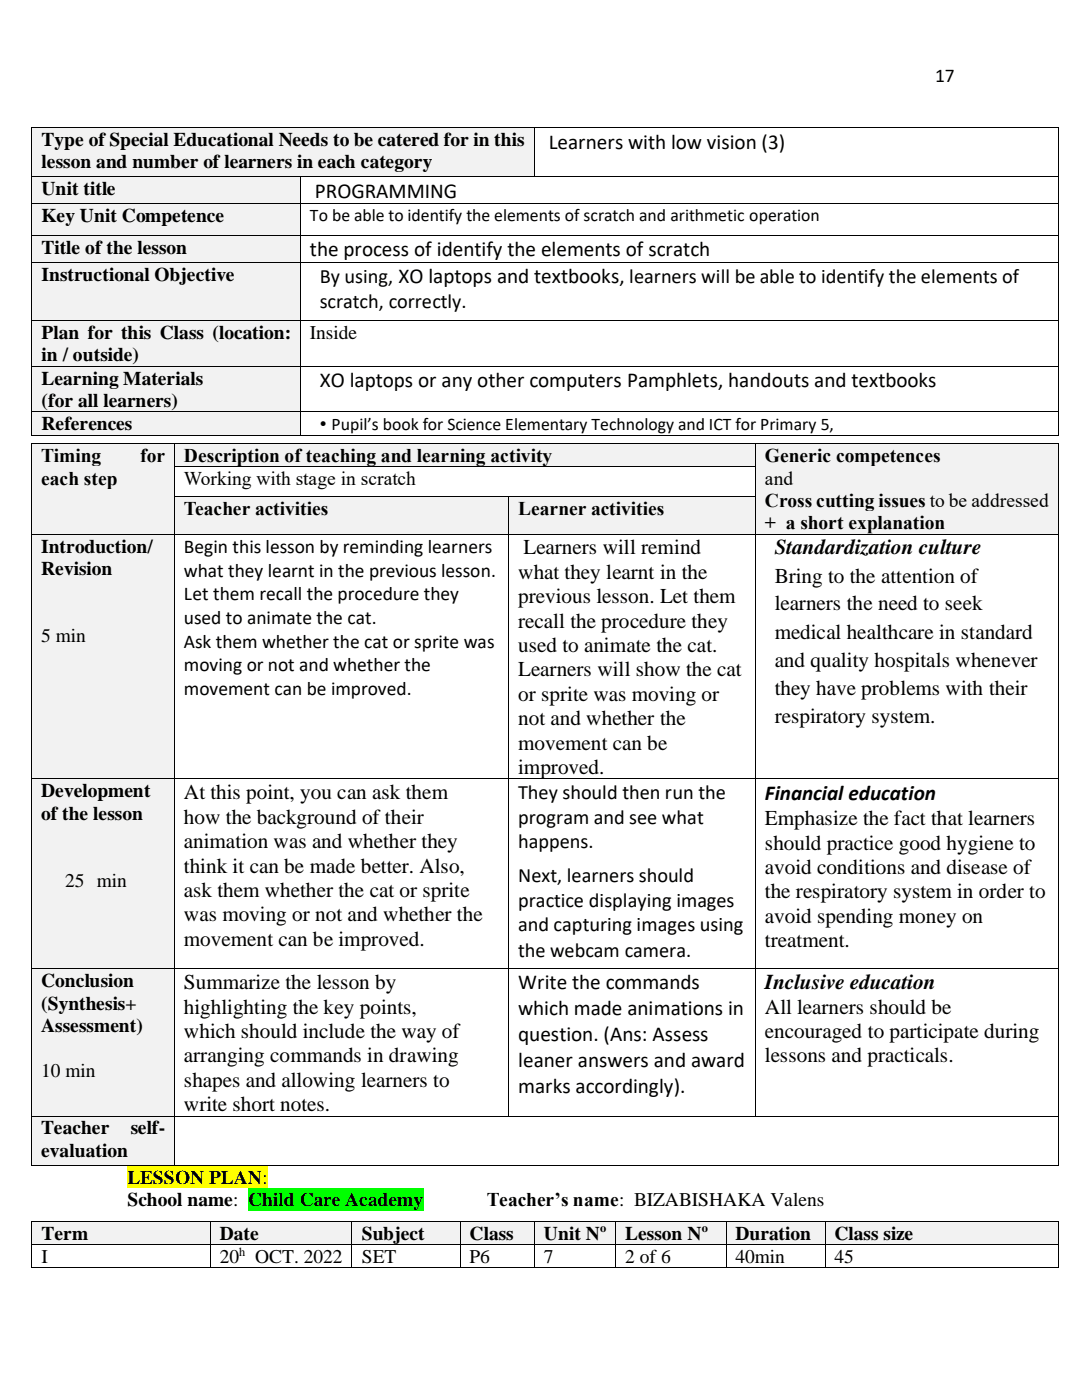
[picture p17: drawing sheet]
<svg xmlns="http://www.w3.org/2000/svg" width="216mm" height="279mm" viewBox="0 0 216 279" stroke-linecap="round" stroke-linejoin="round" font-family="sans-serif">
<defs><g id="words">
<g font-size="4.2">
<text x="109.5" y="29.6">Learners with low vision (3)</text>
<text x="62.8" y="39.4">PROGRAMMING</text>
<text x="61.9" y="51.1">the process of identify the elements of scratch</text>
<text x="63.8" y="77.2">XO laptops or any other computers Pamphlets, handouts and textbooks</text>
<text x="104.5" y="110.6">Learners will remind</text>
<text x="154.6" y="110.6">Standardization culture</text>
<text x="103.4" y="115.5">what they learnt in the</text>
<text x="154.6" y="116.3">Bring to the attention of</text>
<text x="103.4" y="120.4">previous lesson. Let them</text>
<text x="103.4" y="125.3">recall the procedure they</text>
<text x="154.6" y="121.8">learners the need to seek</text>
<text x="103.4" y="130.1">used to animate the cat.</text>
<text x="154.6" y="127.5">medical healthcare in standard</text>
<text x="103.4" y="135">Learners will show the cat</text>
<text x="154.6" y="133">and quality hospitals whenever</text>
<text x="103.4" y="139.8">or sprite was moving or</text>
<text x="154.6" y="138.7">they have problems with their</text>
<text x="103.4" y="144.8">not and whether the</text>
<text x="103.4" y="149.6">movement can be</text>
<text x="154.6" y="144.2">respiratory system.</text>
<text x="103.4" y="154.5">improved.</text>
<text x="36.7" y="159.5">At this point, you can ask them</text>
<text x="152.6" y="159.6">Financial education</text>
<text x="36.7" y="164.4">how the background of their</text>
<text x="152.6" y="164.7">Emphasize the fact that learners</text>
<text x="36.7" y="169.3">animation was and whether they</text>
<text x="152.6" y="169.6">should practice good hygiene to</text>
<text x="36.7" y="174.1">think it can be made better. Also,</text>
<text x="36.7" y="179">ask them whether the cat or sprite</text>
<text x="152.6" y="174.4">avoid conditions and disease of</text>
<text x="152.6" y="179.3">the respiratory system in order to</text>
<text x="36.7" y="183.9">was moving or not and whether the</text>
<text x="152.6" y="184.1">avoid spending money on</text>
<text x="36.7" y="188.7">movement can be improved.</text>
<text x="152.6" y="189.1">treatment.</text>
<text x="36.7" y="197.4">Summarize the lesson by</text>
<text x="103.4" y="197.4">Write the commands</text>
<text x="152.6" y="197.4">Inclusive education</text>
<text x="36.7" y="202.3">highlighting the key points,</text>
<text x="103.4" y="202.6">which made animations in</text>
<text x="152.6" y="202.3">All learners should be</text>
<text x="36.7" y="207.1">which should include the way of</text>
<text x="103.4" y="207.8">question. (Ans: Assess</text>
<text x="152.6" y="207.1">encouraged to participate during</text>
<text x="36.7" y="212">arranging commands in drawing</text>
<text x="103.4" y="213">leaner answers and award</text>
<text x="152.6" y="212">lessons and practicals.</text>
<text x="36.7" y="216.9">shapes and allowing learners to</text>
<text x="36.7" y="221.8">write short notes.</text>
<text x="103.4" y="218.2">marks accordingly).</text>
</g>
<g font-size="4.1">
<text x="63.8" y="56.5">By using, XO laptops and textbooks, learners will be able to identify the elements of</text>
<text x="63.8" y="61.5">scratch, correctly.</text>
<text x="103.4" y="159.4">They should then run the</text>
<text x="103.4" y="164.4">program and see what</text>
<text x="103.4" y="169.3">happens.</text>
<text x="103.4" y="176">Next, learners should</text>
<text x="103.4" y="180.9">practice displaying images</text>
<text x="103.4" y="185.9">and capturing images using</text>
<text x="103.4" y="190.9">the webcam camera.</text>
</g>
<g font-size="3.9">
<text x="186.6" y="16.4">17</text>
<text x="8.3" y="29.2">Type of Special Educational Needs to be catered for in this</text>
<text x="8.3" y="33.6">lesson and number of learners in each category</text>
<text x="8.3" y="39">Unit title</text>
<text x="8.3" y="44.3">Key Unit Competence</text>
<text x="8.3" y="50.6">Title of the lesson</text>
<text x="8.3" y="56">Instructional Objective</text>
<text x="8.3" y="67.6">Plan for this Class (location:</text>
<text x="61.9" y="67.6">Inside</text>
<text x="8.3" y="72.1">in / outside)</text>
<text x="8.3" y="76.8">Learning Materials</text>
<text x="8.3" y="81.2">(for all learners)</text>
<text x="8.3" y="85.8">References</text>
<text x="63.8" y="85.8">• Pupil’s book for Science Elementary Technology and ICT for Primary 5,</text>
<text x="8.2" y="92.2">Timing</text>
<text x="28" y="92.2">for</text>
<text x="36.7" y="92.2">Description of teaching and learning activity</text>
<text x="152.6" y="92.2">Generic competences</text>
<text x="8.2" y="96.7">each step</text>
<text x="36.7" y="96.9">Working with stage in scratch</text>
<text x="152.6" y="96.7">and</text>
<text x="152.6" y="101.2">Cross cutting issues to be addressed</text>
<text x="36.7" y="102.8">Teacher activities</text>
<text x="103.4" y="102.8">Learner activities</text>
<text x="152.6" y="105.6">+ a short explanation</text>
<text x="8.2" y="110.3">Introduction/</text>
<text x="36.7" y="110.4">Begin this lesson by reminding learners</text>
<text x="8.2" y="114.7">Revision</text>
<text x="36.7" y="115.1">what they learnt in the previous lesson.</text>
<text x="36.7" y="119.8">Let them recall the procedure they</text>
<text x="36.7" y="124.6">used to animate the cat.</text>
<text x="8.2" y="128.1">5 min</text>
<text x="36.7" y="129.3">Ask them whether the cat or sprite was</text>
<text x="36.7" y="134">moving or not and whether the</text>
<text x="36.7" y="138.8">movement can be improved.</text>
<text x="8.2" y="159.2">Development</text>
<text x="8.2" y="163.6">of the lesson</text>
<text x="13" y="177">25 min</text>
<text x="8.2" y="197">Conclusion</text>
<text x="8.2" y="201.5">(Synthesis+</text>
<text x="8.2" y="206">Assessment)</text>
<text x="8.2" y="214.9">10 min</text>
<text x="8.2" y="226.4">Teacher</text>
<text x="26.1" y="226.4">self-</text>
<text x="8.2" y="230.9">evaluation</text>
<text x="25.4" y="236.3">LESSON PLAN:</text>
<text x="25.4" y="240.8">School name:</text>
<text x="49.5" y="240.8">Child Care Academy</text>
<text x="97.1" y="240.8">Teacher’s name: BIZABISHAKA Valens</text>
<text x="8.3" y="247.5">Term</text>
<text x="43.9" y="247.5">Date</text>
<text x="72.2" y="247.5">Subject</text>
<text x="93.7" y="247.5">Class</text>
<text x="108.5" y="247.5">Unit N</text>
<text x="124.8" y="247.5">Lesson N</text>
<text x="146.7" y="247.5">Duration</text>
<text x="166.5" y="247.5">Class size</text>
<text x="8.3" y="252.1">I</text>
<text x="43.9" y="252.1">20</text>
<text x="50.9" y="252.1">OCT. 2022</text>
<text x="72.2" y="252.1">SET</text>
<text x="93.7" y="252.1">P6</text>
<text x="108.5" y="252.1">7</text>
<text x="124.8" y="252.1">2 of 6</text>
<text x="146.7" y="252.1">40min</text>
<text x="166.5" y="252.1">45</text>
</g>
<text font-size="3.5" x="61.9" y="44.1">To be able to identify the elements of scratch and arithmetic operation</text>
<g font-size="2.5">
<text x="119.7" y="245.9">o</text>
<text x="140" y="245.9">o</text>
<text x="47.7" y="250.6">h</text>
</g>
</g></defs>
<g fill="#f2f2f2">
<path d="M6.4 25.6h100.1v9.6h-100.1z" fill-rule="evenodd"/>
<path d="M8.3 25.6h96.4v4.5h-96.4z" fill-rule="evenodd"/>
<path d="M8.3 30.1h96.4v4.4h-96.4z" fill-rule="evenodd"/>
</g>
<g fill="#000">
<path d="M6.3 25.4h.1v.2h-.1z" fill-rule="evenodd"/>
<path d="M6.3 25.4h.1v.2h-.1z" fill-rule="evenodd"/>
<path d="M106.5 25.4h.2v.2h-.2z" fill-rule="evenodd"/>
<path d="M211.1 25.4h.2v.2h-.2z" fill-rule="evenodd"/>
<path d="M211.1 25.4h.2v.2h-.2z" fill-rule="evenodd"/>
</g>
<path d="M6.3 25.6v9.6M6.4 25.5h100.1M106.6 25.6v9.6M106.7 25.5h104.4M211.2 25.6v9.6" fill="none" stroke="#000" stroke-width=".2"/>
<g fill="#f2f2f2">
<path d="M6.4 35.4h53.5v5.2h-53.5z" fill-rule="evenodd"/>
<path d="M8.3 35.4h49.8v4.5h-49.8z" fill-rule="evenodd"/>
</g>
<g fill="#000">
<path d="M6.3 35.2h.1v.2h-.1z" fill-rule="evenodd"/>
<path d="M59.9 35.2h.2v.2h-.2z" fill-rule="evenodd"/>
<path d="M106.5 35.2h.2v.2h-.2z" fill-rule="evenodd"/>
<path d="M211.1 35.2h.2v.2h-.2z" fill-rule="evenodd"/>
</g>
<path d="M6.3 35.4v5.2M6.4 35.3h53.5M60 35.4v5.2M60.1 35.3h46.4M106.7 35.3h104.4M211.2 35.4v5.2" fill="none" stroke="#000" stroke-width=".2"/>
<g fill="#f2f2f2">
<path d="M6.4 40.8h53.5v6.1h-53.5z" fill-rule="evenodd"/>
<path d="M8.3 40.8h49.8v4.4h-49.8z" fill-rule="evenodd"/>
</g>
<g fill="#000">
<path d="M6.3 40.6h.1v.2h-.1z" fill-rule="evenodd"/>
<path d="M59.9 40.6h.2v.2h-.2z" fill-rule="evenodd"/>
<path d="M211.1 40.6h.2v.2h-.2z" fill-rule="evenodd"/>
</g>
<path d="M6.3 40.8v6.1M6.4 40.7h53.5M60 40.8v6.1M60.1 40.7h151M211.2 40.8v6.1" fill="none" stroke="#000" stroke-width=".2"/>
<g fill="#f2f2f2">
<path d="M6.4 47.1h53.5v5.1h-53.5z" fill-rule="evenodd"/>
<path d="M8.3 47.1h49.8v4.4h-49.8z" fill-rule="evenodd"/>
</g>
<g fill="#000">
<path d="M6.3 46.9h.1v.2h-.1z" fill-rule="evenodd"/>
<path d="M59.9 46.9h.2v.2h-.2z" fill-rule="evenodd"/>
<path d="M211.1 46.9h.2v.2h-.2z" fill-rule="evenodd"/>
</g>
<path d="M6.3 47.1v5.1M6.4 47h53.5M60 47.1v5.1M60.1 47h151M211.2 47.1v5.1" fill="none" stroke="#000" stroke-width=".2"/>
<g fill="#f2f2f2">
<path d="M6.4 52.4h53.5v11.5h-53.5z" fill-rule="evenodd"/>
<path d="M8.3 52.4h49.8v4.5h-49.8z" fill-rule="evenodd"/>
</g>
<g fill="#000">
<path d="M6.3 52.2h.1v.2h-.1z" fill-rule="evenodd"/>
<path d="M59.9 52.2h.2v.2h-.2z" fill-rule="evenodd"/>
<path d="M211.1 52.2h.2v.2h-.2z" fill-rule="evenodd"/>
</g>
<path d="M6.3 52.4v11.5M6.4 52.3h53.5M60 52.4v11.5M60.1 52.3h151M211.2 52.4v11.5" fill="none" stroke="#000" stroke-width=".2"/>
<g fill="#f2f2f2">
<path d="M6.4 64h53.5v9h-53.5z" fill-rule="evenodd"/>
<path d="M8.3 64h49.8v4.5h-49.8z" fill-rule="evenodd"/>
<path d="M8.3 68.5h49.8v4.5h-49.8z" fill-rule="evenodd"/>
</g>
<g fill="#000">
<path d="M6.3 63.9h.1v.1h-.1z" fill-rule="evenodd"/>
<path d="M59.9 63.9h.2v.1h-.2z" fill-rule="evenodd"/>
<path d="M211.1 63.9h.2v.1h-.2z" fill-rule="evenodd"/>
</g>
<path d="M6.3 64v9M6.4 64h53.5M60 64v9M60.1 64h151M211.2 64v9" fill="none" stroke="#000" stroke-width=".2"/>
<g fill="#f2f2f2">
<path d="M6.4 73.1h53.5v8.9h-53.5z" fill-rule="evenodd"/>
<path d="M8.3 73.1h49.8v4.5h-49.8z" fill-rule="evenodd"/>
<path d="M8.3 77.6h49.8v4.4h-49.8z" fill-rule="evenodd"/>
</g>
<g fill="#000">
<path d="M6.3 73h.1v.1h-.1z" fill-rule="evenodd"/>
<path d="M59.9 73h.2v.1h-.2z" fill-rule="evenodd"/>
<path d="M211.1 73h.2v.1h-.2z" fill-rule="evenodd"/>
</g>
<path d="M6.3 73.1v8.9M6.4 73.1h53.5M60 73.1v8.9M60.1 73.1h151M211.2 73.1v8.9" fill="none" stroke="#000" stroke-width=".2"/>
<g fill="#f2f2f2">
<path d="M6.4 82.2h53.5v4.6h-53.5z" fill-rule="evenodd"/>
<path d="M8.3 82.2h49.8v4.5h-49.8z" fill-rule="evenodd"/>
</g>
<g fill="#000">
<path d="M6.3 82h.1v.2h-.1z" fill-rule="evenodd"/>
<path d="M6.3 86.8h.1v.2h-.1z" fill-rule="evenodd"/>
<path d="M6.3 86.8h.1v.2h-.1z" fill-rule="evenodd"/>
<path d="M59.9 82h.2v.2h-.2z" fill-rule="evenodd"/>
<path d="M59.9 86.8h.2v.2h-.2z" fill-rule="evenodd"/>
<path d="M211.1 82h.2v.2h-.2z" fill-rule="evenodd"/>
<path d="M211.1 86.8h.2v.2h-.2z" fill-rule="evenodd"/>
<path d="M211.1 86.8h.2v.2h-.2z" fill-rule="evenodd"/>
</g>
<path d="M6.3 82.2v4.6M6.4 82.1h53.5M6.4 86.9h53.5M60 82.2v4.6M60.1 82.1h151M60.1 86.9h151M211.2 82.2v4.6" fill="none" stroke="#000" stroke-width=".2"/>
<path d="M25.4 232.6h28v4.5h-28z" fill-rule="evenodd" fill="#ff0"/>
<path d="M49.5 237.1h35v4.5h-35z" fill-rule="evenodd" fill="#0f0"/>
<g fill="#f2f2f2">
<path d="M6.4 243.8h35.4v4.5h-35.4z" fill-rule="evenodd"/>
<path d="M8.3 243.8h31.8v4.5h-31.8z" fill-rule="evenodd"/>
<path d="M42 243.8h28.1v4.5h-28.1z" fill-rule="evenodd"/>
<path d="M43.9 243.8h24.4v4.5h-24.4z" fill-rule="evenodd"/>
<path d="M70.3 243.8h21.5v4.5h-21.5z" fill-rule="evenodd"/>
<path d="M72.2 243.8h17.7v4.5h-17.7z" fill-rule="evenodd"/>
<path d="M91.9 243.8h14.6v4.5h-14.6z" fill-rule="evenodd"/>
<path d="M93.7 243.8h11v4.5h-11z" fill-rule="evenodd"/>
<path d="M106.7 243.8h16v4.5h-16z" fill-rule="evenodd"/>
<path d="M108.5 243.8h12.5v4.5h-12.5z" fill-rule="evenodd"/>
<path d="M122.9 243.8h21.9v4.5h-21.9z" fill-rule="evenodd"/>
<path d="M124.8 243.8h18.1v4.5h-18.1z" fill-rule="evenodd"/>
<path d="M145 243.8h19.6v4.5h-19.6z" fill-rule="evenodd"/>
<path d="M146.7 243.8h16v4.5h-16z" fill-rule="evenodd"/>
<path d="M164.7 243.8h46.4v4.5h-46.4z" fill-rule="evenodd"/>
<path d="M166.5 243.8h42.9v4.5h-42.9z" fill-rule="evenodd"/>
</g>
<g fill="#000">
<path d="M6.3 243.7h.1v.2h-.1z" fill-rule="evenodd"/>
<path d="M6.3 243.7h.1v.2h-.1z" fill-rule="evenodd"/>
<path d="M6.3 248.3h.1v.2h-.1z" fill-rule="evenodd"/>
<path d="M6.3 252.9h.1v.2h-.1z" fill-rule="evenodd"/>
<path d="M6.3 252.9h.1v.2h-.1z" fill-rule="evenodd"/>
<path d="M41.8 243.7h.2v.2h-.2z" fill-rule="evenodd"/>
<path d="M41.8 248.3h.2v.2h-.2z" fill-rule="evenodd"/>
<path d="M41.8 252.9h.2v.2h-.2z" fill-rule="evenodd"/>
<path d="M70.1 243.7h.2v.2h-.2z" fill-rule="evenodd"/>
<path d="M70.1 248.3h.2v.2h-.2z" fill-rule="evenodd"/>
<path d="M70.1 252.9h.2v.2h-.2z" fill-rule="evenodd"/>
<path d="M91.8 243.7h.1v.2h-.1z" fill-rule="evenodd"/>
<path d="M91.8 248.3h.1v.2h-.1z" fill-rule="evenodd"/>
<path d="M91.8 252.9h.1v.2h-.1z" fill-rule="evenodd"/>
<path d="M106.5 243.7h.2v.2h-.2z" fill-rule="evenodd"/>
<path d="M106.5 248.3h.2v.2h-.2z" fill-rule="evenodd"/>
<path d="M106.5 252.9h.2v.2h-.2z" fill-rule="evenodd"/>
<path d="M122.7 243.7h.2v.2h-.2z" fill-rule="evenodd"/>
<path d="M122.7 248.3h.2v.2h-.2z" fill-rule="evenodd"/>
<path d="M122.7 252.9h.2v.2h-.2z" fill-rule="evenodd"/>
<path d="M144.8 243.7h.2v.2h-.2z" fill-rule="evenodd"/>
<path d="M144.8 248.3h.2v.2h-.2z" fill-rule="evenodd"/>
<path d="M144.8 252.9h.2v.2h-.2z" fill-rule="evenodd"/>
<path d="M164.6 243.7h.1v.2h-.1z" fill-rule="evenodd"/>
<path d="M164.6 248.3h.1v.2h-.1z" fill-rule="evenodd"/>
<path d="M164.6 252.9h.1v.2h-.1z" fill-rule="evenodd"/>
<path d="M211.1 243.7h.2v.2h-.2z" fill-rule="evenodd"/>
<path d="M211.1 243.7h.2v.2h-.2z" fill-rule="evenodd"/>
<path d="M211.1 248.3h.2v.2h-.2z" fill-rule="evenodd"/>
<path d="M211.1 252.9h.2v.2h-.2z" fill-rule="evenodd"/>
<path d="M211.1 252.9h.2v.2h-.2z" fill-rule="evenodd"/>
</g>
<g fill="none" stroke="#000" stroke-width=".2">
<path d="M6.3 243.8v4.5M6.3 248.5v4.4M6.4 243.8h35.4M6.4 248.4h35.4M6.4 253h35.4M41.9 243.8v4.5M41.9 248.5v4.4M42 243.8h28.1M42 248.4h28.1M42 253h28.1M70.2 243.8v4.5M70.2 248.5v4.4"/>
<path d="M70.3 243.8h21.5M70.3 248.4h21.5M70.3 253h21.5M91.8 243.8v4.5M91.8 248.5v4.4M91.9 243.8h14.6M91.9 248.4h14.6M91.9 253h14.6M106.6 243.8v4.5M106.6 248.5v4.4M106.7 243.8h16M106.7 248.4h16"/>
<path d="M106.7 253h16M122.8 243.8v4.5M122.8 248.5v4.4M122.9 243.8h21.9M122.9 248.4h21.9M122.9 253h21.9M144.9 243.8v4.5M144.9 248.5v4.4M145 243.8h19.6M145 248.4h19.6M145 253h19.6M164.6 243.8v4.5"/>
<path d="M164.6 248.5v4.4M164.7 243.8h46.4M164.7 248.4h46.4M164.7 253h46.4M211.2 243.8v4.5M211.2 248.5v4.4"/>
</g>
<g fill="#f2f2f2">
<path d="M6.4 88.7h28.4v17.8h-28.4z" fill-rule="evenodd"/>
<path d="M8.2 88.7h24.7v4.4h-24.7z" fill-rule="evenodd"/>
<path d="M8.2 93.1h24.7v4.5h-24.7z" fill-rule="evenodd"/>
<path d="M8.2 97.6h24.7v4.5h-24.7z" fill-rule="evenodd"/>
<path d="M8.2 102.1h24.7v4.4h-24.7z" fill-rule="evenodd"/>
<path d="M34.9 88.7h115.8v4.4h-115.8z" fill-rule="evenodd"/>
<path d="M36.7 88.7h112.1v4.4h-112.1z" fill-rule="evenodd"/>
<path d="M150.9 88.7h60.1v17.8h-60.1z" fill-rule="evenodd"/>
<path d="M152.6 88.7h56.6v4.4h-56.6z" fill-rule="evenodd"/>
<path d="M152.6 93.1h56.6v4.5h-56.6z" fill-rule="evenodd"/>
<path d="M152.6 97.6h56.6v4.5h-56.6z" fill-rule="evenodd"/>
<path d="M152.6 102.1h56.6v4.4h-56.6z" fill-rule="evenodd"/>
</g>
<g fill="#000">
<path d="M6.3 88.5h.1v.2h-.1z" fill-rule="evenodd"/>
<path d="M6.3 88.5h.1v.2h-.1z" fill-rule="evenodd"/>
<path d="M6.3 93.1h.1v.1h-.1z" fill-rule="evenodd"/>
<path d="M34.8 88.5h.1v.2h-.1z" fill-rule="evenodd"/>
<path d="M34.8 93.1h.1v.1h-.1z" fill-rule="evenodd"/>
<path d="M150.7 88.5h.2v.2h-.2z" fill-rule="evenodd"/>
<path d="M150.7 93.1h.2v.1h-.2z" fill-rule="evenodd"/>
<path d="M211 88.5h.2v.2h-.2z" fill-rule="evenodd"/>
<path d="M211 88.5h.2v.2h-.2z" fill-rule="evenodd"/>
<path d="M211 93.1h.2v.1h-.2z" fill-rule="evenodd"/>
</g>
<path d="M6.3 88.7v4.4M6.3 93.2v5.8M6.4 88.6h28.4M34.9 88.7v4.4M34.9 93.2v5.8M34.9 88.6h115.8M34.9 93.2h115.8M150.8 88.7v4.4M150.8 93.2v5.8M150.9 88.6h60.1M211.1 88.7v4.4M211.1 93.2v5.8" fill="none" stroke="#000" stroke-width=".2"/>
<g fill="#f2f2f2">
<path d="M34.9 99.2h66.6v7.3h-66.6z" fill-rule="evenodd"/>
<path d="M36.7 99.2h62.9v4.5h-62.9z" fill-rule="evenodd"/>
<path d="M101.6 99.2h49.1v7.3h-49.1z" fill-rule="evenodd"/>
<path d="M103.4 99.2h45.4v4.5h-45.4z" fill-rule="evenodd"/>
</g>
<g fill="#000">
<path d="M6.3 99h.1v.2h-.1z" fill-rule="evenodd"/>
<path d="M34.8 99h.1v.2h-.1z" fill-rule="evenodd"/>
<path d="M101.5 99h.1v.2h-.1z" fill-rule="evenodd"/>
<path d="M150.7 99h.2v.2h-.2z" fill-rule="evenodd"/>
<path d="M211 99h.2v.2h-.2z" fill-rule="evenodd"/>
</g>
<path d="M6.3 99.2v7.3M34.9 99.2v7.3M34.9 99.1h66.6M101.6 99.2v7.3M101.6 99.1h49.1M150.8 99.2v7.3M211.1 99.2v7.3" fill="none" stroke="#000" stroke-width=".2"/>
<g fill="#f2f2f2">
<path d="M6.4 106.7h28.4v48.7h-28.4z" fill-rule="evenodd"/>
<path d="M8.2 106.7h24.7v4.5h-24.7z" fill-rule="evenodd"/>
<path d="M8.2 111.2h24.7v4.4h-24.7z" fill-rule="evenodd"/>
<path d="M8.2 115.6h24.7v4.5h-24.7z" fill-rule="evenodd"/>
<path d="M8.2 120.1h24.7v4.5h-24.7z" fill-rule="evenodd"/>
<path d="M8.2 124.6h24.7v4.4h-24.7z" fill-rule="evenodd"/>
</g>
<g fill="#000">
<path d="M6.3 106.5h.1v.2h-.1z" fill-rule="evenodd"/>
<path d="M34.8 106.5h.1v.2h-.1z" fill-rule="evenodd"/>
<path d="M101.5 106.5h.1v.2h-.1z" fill-rule="evenodd"/>
<path d="M150.7 106.5h.2v.2h-.2z" fill-rule="evenodd"/>
<path d="M211 106.5h.2v.2h-.2z" fill-rule="evenodd"/>
</g>
<path d="M6.3 106.7v48.7M6.4 106.6h28.4M34.9 106.7v48.7M34.9 106.6h66.6M101.6 106.7v48.7M101.6 106.6h49.1M150.8 106.7v48.7M150.9 106.6h60.1M211.1 106.7v48.7" fill="none" stroke="#000" stroke-width=".2"/>
<g fill="#f2f2f2">
<path d="M6.4 155.5h28.4v37.8h-28.4z" fill-rule="evenodd"/>
<path d="M8.2 155.5h24.7v4.5h-24.7z" fill-rule="evenodd"/>
<path d="M8.2 160h24.7v4.4h-24.7z" fill-rule="evenodd"/>
<path d="M8.2 164.4h24.7v4.5h-24.7z" fill-rule="evenodd"/>
<path d="M8.2 168.9h24.7v4.5h-24.7z" fill-rule="evenodd"/>
<path d="M8.2 173.4h24.7v4.5h-24.7z" fill-rule="evenodd"/>
</g>
<g fill="#000">
<path d="M6.3 155.4h.1v.1h-.1z" fill-rule="evenodd"/>
<path d="M34.8 155.4h.1v.1h-.1z" fill-rule="evenodd"/>
<path d="M101.5 155.4h.1v.1h-.1z" fill-rule="evenodd"/>
<path d="M150.7 155.4h.2v.1h-.2z" fill-rule="evenodd"/>
<path d="M211 155.4h.2v.1h-.2z" fill-rule="evenodd"/>
</g>
<path d="M6.3 155.5v37.8M6.4 155.5h28.4M34.9 155.5v37.8M34.9 155.5h66.6M101.6 155.5v37.8M101.6 155.5h49.1M150.8 155.5v37.8M150.9 155.5h60.1M211.1 155.5v37.8" fill="none" stroke="#000" stroke-width=".2"/>
<g fill="#f2f2f2">
<path d="M6.4 193.5h28.4v29.2h-28.4z" fill-rule="evenodd"/>
<path d="M8.2 193.5h24.7v4.4h-24.7z" fill-rule="evenodd"/>
<path d="M8.2 197.9h24.7v4.5h-24.7z" fill-rule="evenodd"/>
<path d="M8.2 202.4h24.7v4.5h-24.7z" fill-rule="evenodd"/>
<path d="M8.2 206.9h24.7v4.4h-24.7z" fill-rule="evenodd"/>
<path d="M8.2 211.3h24.7v4.5h-24.7z" fill-rule="evenodd"/>
</g>
<g fill="#000">
<path d="M6.3 193.3h.1v.2h-.1z" fill-rule="evenodd"/>
<path d="M34.8 193.3h.1v.2h-.1z" fill-rule="evenodd"/>
<path d="M101.5 193.3h.1v.2h-.1z" fill-rule="evenodd"/>
<path d="M150.7 193.3h.2v.2h-.2z" fill-rule="evenodd"/>
<path d="M211 193.3h.2v.2h-.2z" fill-rule="evenodd"/>
</g>
<path d="M6.3 193.5v29.2M6.4 193.4h28.4M34.9 193.5v29.2M34.9 193.4h66.6M101.6 193.5v29.2M101.6 193.4h49.1M150.8 193.5v29.2M150.9 193.4h60.1M211.1 193.5v29.2" fill="none" stroke="#000" stroke-width=".2"/>
<g fill="#f2f2f2">
<path d="M6.4 222.8h28.4v9.7h-28.4z" fill-rule="evenodd"/>
<path d="M8.2 222.8h24.7v4.5h-24.7z" fill-rule="evenodd"/>
<path d="M8.2 227.3h24.7v4.5h-24.7z" fill-rule="evenodd"/>
</g>
<g fill="#000">
<path d="M6.3 222.7h.1v.1h-.1z" fill-rule="evenodd"/>
<path d="M6.3 232.5h.1v.1h-.1z" fill-rule="evenodd"/>
<path d="M6.3 232.5h.1v.1h-.1z" fill-rule="evenodd"/>
<path d="M34.8 222.7h.1v.1h-.1z" fill-rule="evenodd"/>
<path d="M34.8 232.5h.1v.1h-.1z" fill-rule="evenodd"/>
<path d="M101.5 222.7h.1v.1h-.1z" fill-rule="evenodd"/>
<path d="M150.7 222.7h.2v.1h-.2z" fill-rule="evenodd"/>
<path d="M211 222.7h.2v.1h-.2z" fill-rule="evenodd"/>
<path d="M211 232.5h.2v.1h-.2z" fill-rule="evenodd"/>
<path d="M211 232.5h.2v.1h-.2z" fill-rule="evenodd"/>
</g>
<path d="M6.3 222.8v9.7M6.4 222.8h28.4M6.4 232.6h28.4M34.9 222.8v9.7M34.9 222.8h66.6M34.9 232.6h176.1M101.6 222.8h49.1M150.9 222.8h60.1M211.1 222.8v9.7" fill="none" stroke="#000" stroke-width=".2"/>
<use href="#words"/>
</svg>
